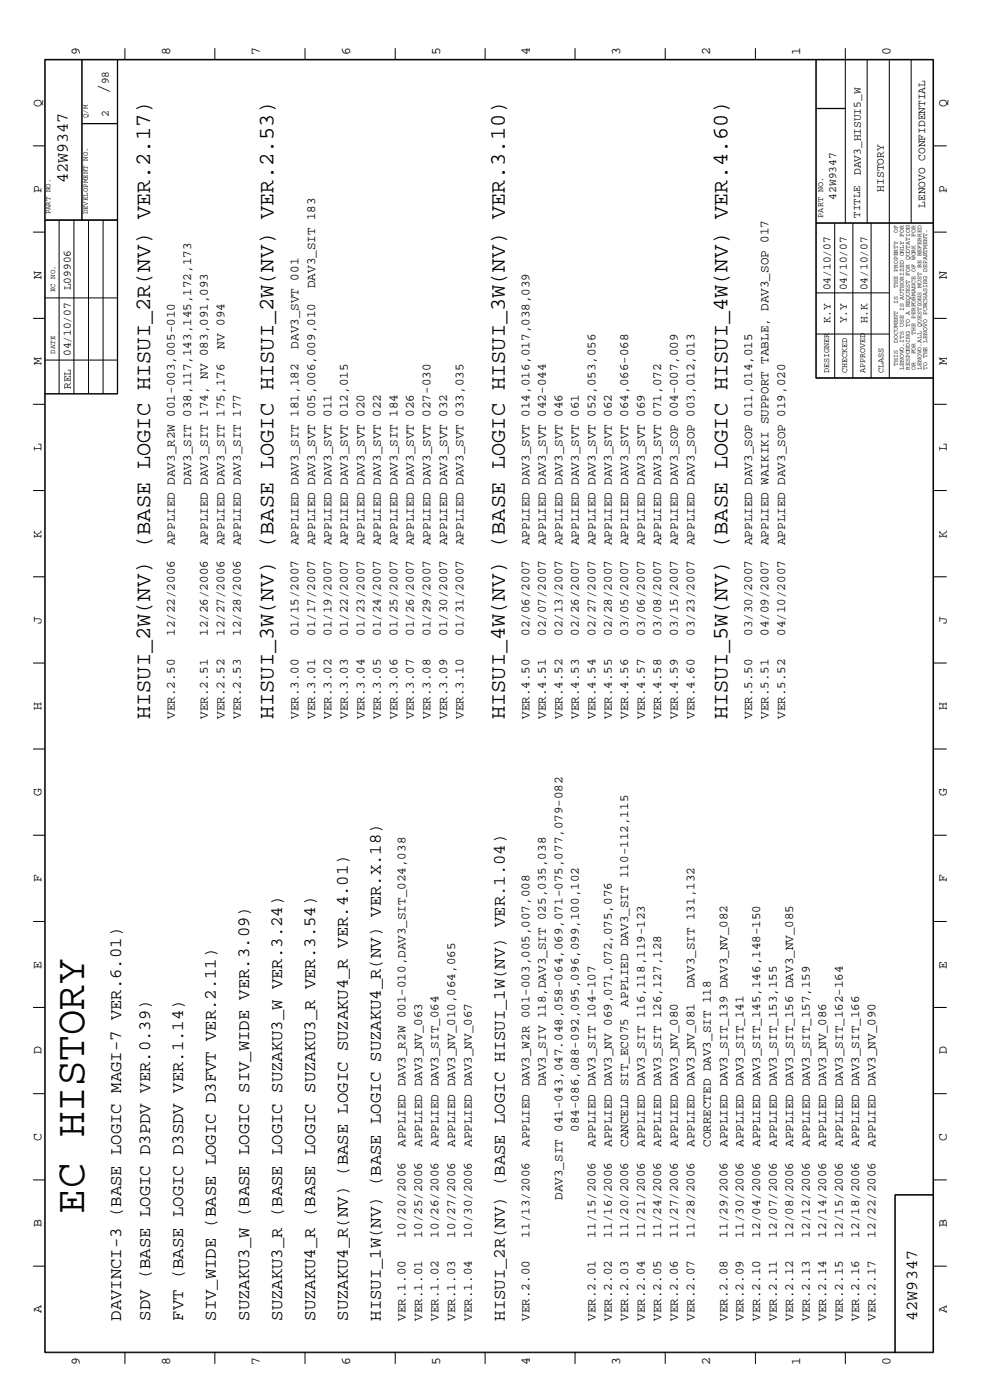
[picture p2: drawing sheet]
<svg xmlns="http://www.w3.org/2000/svg" width="300mm" height="423mm" viewBox="0 0 300 423" stroke-linecap="round" stroke-linejoin="round" font-family="sans-serif">
<defs><g id="words">
<text font-size="12.8" x="25.4" y="366.9" transform="rotate(-90 25.4 366.9)">EC HISTORY</text>
<g font-size="6.6">
<text x="45.4" y="217.4" transform="rotate(-90 45.4 217.4)">HISUI_2W(NV) (BASE LOGIC HISUI_2R(NV) VER.2.17)</text>
<text x="82.7" y="217.4" transform="rotate(-90 82.7 217.4)">HISUI_3W(NV) (BASE LOGIC HISUI_2W(NV) VER.2.53)</text>
<text x="152.6" y="217.4" transform="rotate(-90 152.6 217.4)">HISUI_4W(NV) (BASE LOGIC HISUI_3W(NV) VER.3.10)</text>
<text x="219.9" y="217.4" transform="rotate(-90 219.9 217.4)">HISUI_5W(NV) (BASE LOGIC HISUI_4W(NV) VER.4.60)</text>
</g>
<g font-size="5.2">
<text x="32.9" y="28.4" transform="rotate(-90 32.9 28.4)">/</text>
<text x="36.7" y="399.4" transform="rotate(-90 36.7 399.4)">DAVINCI-3 (BASE LOGIC MAGI-7 VER.6.01)</text>
<text x="45.4" y="399.4" transform="rotate(-90 45.4 399.4)">SDV (BASE LOGIC D3PDV VER.0.39)</text>
<text x="55.4" y="399.4" transform="rotate(-90 55.4 399.4)">FVT (BASE LOGIC D3SDV VER.1.14)</text>
<text x="65.3" y="399.4" transform="rotate(-90 65.3 399.4)">SIV_WIDE (BASE LOGIC D3FVT VER.2.11)</text>
<text x="75.3" y="399.4" transform="rotate(-90 75.3 399.4)">SUZAKU3_W (BASE LOGIC SIV_WIDE VER.3.09)</text>
<text x="85.3" y="399.4" transform="rotate(-90 85.3 399.4)">SUZAKU3_R (BASE LOGIC SUZAKU3_W VER.3.24)</text>
<text x="95.3" y="399.4" transform="rotate(-90 95.3 399.4)">SUZAKU4_R (BASE LOGIC SUZAKU3_R VER.3.54)</text>
<text x="105.2" y="399.4" transform="rotate(-90 105.2 399.4)">SUZAKU4_R(NV) (BASE LOGIC SUZAKU4_R VER.4.01)</text>
<text x="115.1" y="399.4" transform="rotate(-90 115.1 399.4)">HISUI_1W(NV) (BASE LOGIC SUZAKU4_R(NV) VER.X.18)</text>
<text x="152.6" y="399.4" transform="rotate(-90 152.6 399.4)">HISUI_2R(NV) (BASE LOGIC HISUI_1W(NV) VER.1.04)</text>
</g>
<g font-size="5.1">
<text x="20.5" y="55.4" transform="rotate(-90 20.5 55.4)">42W9347</text>
<text x="277.2" y="399.4" transform="rotate(-90 277.2 399.4)">42W9347</text>
</g>
<g font-size="4">
<text x="24.1" y="16.7" transform="rotate(-90 24.1 16.7)">9</text>
<text x="51.4" y="16.7" transform="rotate(-90 51.4 16.7)">8</text>
<text x="78.6" y="16.7" transform="rotate(-90 78.6 16.7)">7</text>
<text x="105.8" y="16.7" transform="rotate(-90 105.8 16.7)">6</text>
<text x="133.1" y="16.7" transform="rotate(-90 133.1 16.7)">5</text>
<text x="160.2" y="16.7" transform="rotate(-90 160.2 16.7)">4</text>
<text x="187.5" y="16.7" transform="rotate(-90 187.5 16.7)">3</text>
<text x="214.6" y="16.7" transform="rotate(-90 214.6 16.7)">2</text>
<text x="241.9" y="16.7" transform="rotate(-90 241.9 16.7)">1</text>
<text x="269.2" y="16.7" transform="rotate(-90 269.2 16.7)">0</text>
<text x="12.5" y="32.3" transform="rotate(-90 12.5 32.3)">Q</text>
<text x="286.2" y="32.3" transform="rotate(-90 286.2 32.3)">Q</text>
<text x="12.5" y="58.3" transform="rotate(-90 12.5 58.3)">P</text>
<text x="286.2" y="58.3" transform="rotate(-90 286.2 58.3)">P</text>
<text x="12.5" y="84.4" transform="rotate(-90 12.5 84.4)">N</text>
<text x="286.2" y="84.4" transform="rotate(-90 286.2 84.4)">N</text>
<text x="12.5" y="110.5" transform="rotate(-90 12.5 110.5)">M</text>
<text x="286.2" y="110.5" transform="rotate(-90 286.2 110.5)">M</text>
<text x="12.5" y="136.5" transform="rotate(-90 12.5 136.5)">L</text>
<text x="286.2" y="136.5" transform="rotate(-90 286.2 136.5)">L</text>
<text x="12.5" y="162.6" transform="rotate(-90 12.5 162.6)">K</text>
<text x="286.2" y="162.6" transform="rotate(-90 286.2 162.6)">K</text>
<text x="12.5" y="188.6" transform="rotate(-90 12.5 188.6)">J</text>
<text x="286.2" y="188.6" transform="rotate(-90 286.2 188.6)">J</text>
<text x="12.5" y="214.7" transform="rotate(-90 12.5 214.7)">H</text>
<text x="286.2" y="214.7" transform="rotate(-90 286.2 214.7)">H</text>
<text x="12.5" y="240.7" transform="rotate(-90 12.5 240.7)">G</text>
<text x="286.2" y="240.7" transform="rotate(-90 286.2 240.7)">G</text>
<text x="12.5" y="266.8" transform="rotate(-90 12.5 266.8)">F</text>
<text x="286.2" y="266.8" transform="rotate(-90 286.2 266.8)">F</text>
<text x="12.5" y="292.9" transform="rotate(-90 12.5 292.9)">E</text>
<text x="286.2" y="292.9" transform="rotate(-90 286.2 292.9)">E</text>
<text x="12.5" y="318.9" transform="rotate(-90 12.5 318.9)">D</text>
<text x="286.2" y="318.9" transform="rotate(-90 286.2 318.9)">D</text>
<text x="12.5" y="344.9" transform="rotate(-90 12.5 344.9)">C</text>
<text x="286.2" y="344.9" transform="rotate(-90 286.2 344.9)">C</text>
<text x="12.5" y="371" transform="rotate(-90 12.5 371)">B</text>
<text x="286.2" y="371" transform="rotate(-90 286.2 371)">B</text>
<text x="12.5" y="397" transform="rotate(-90 12.5 397)">A</text>
<text x="286.2" y="397" transform="rotate(-90 286.2 397)">A</text>
<text x="24.1" y="412.7" transform="rotate(-90 24.1 412.7)">9</text>
<text x="51.4" y="412.7" transform="rotate(-90 51.4 412.7)">8</text>
<text x="78.6" y="412.7" transform="rotate(-90 78.6 412.7)">7</text>
<text x="105.8" y="412.7" transform="rotate(-90 105.8 412.7)">6</text>
<text x="133.1" y="412.7" transform="rotate(-90 133.1 412.7)">5</text>
<text x="160.2" y="412.7" transform="rotate(-90 160.2 412.7)">4</text>
<text x="187.5" y="412.7" transform="rotate(-90 187.5 412.7)">3</text>
<text x="214.6" y="412.7" transform="rotate(-90 214.6 412.7)">2</text>
<text x="241.9" y="412.7" transform="rotate(-90 241.9 412.7)">1</text>
<text x="269.2" y="412.7" transform="rotate(-90 269.2 412.7)">0</text>
</g>
<g font-size="3.8">
<text x="95.2" y="87.1" transform="rotate(-90 95.2 87.1)">DAV3_SIT 183</text>
<text x="67.8" y="105.4" transform="rotate(-90 67.8 105.4)">NV 094</text>
<text x="90.3" y="105.4" transform="rotate(-90 90.3 105.4)">DAV3_SVT 001</text>
<text x="57.8" y="146.6" transform="rotate(-90 57.8 146.6)">DAV3_SIT 038,117,143,145,172,173</text>
<text x="52.8" y="164.8" transform="rotate(-90 52.8 164.8)">APPLIED DAV3_R2W 001-003,005-010</text>
<text x="62.8" y="164.8" transform="rotate(-90 62.8 164.8)">APPLIED DAV3_SIT 174, NV 083,091,093</text>
<text x="67.8" y="164.8" transform="rotate(-90 67.8 164.8)">APPLIED DAV3_SIT 175,176</text>
<text x="72.8" y="164.8" transform="rotate(-90 72.8 164.8)">APPLIED DAV3_SIT 177</text>
<text x="90.3" y="164.8" transform="rotate(-90 90.3 164.8)">APPLIED DAV3_SIT 181,182</text>
<text x="95.2" y="164.8" transform="rotate(-90 95.2 164.8)">APPLIED DAV3_SVT 005,006,009,010</text>
<text x="100.2" y="164.8" transform="rotate(-90 100.2 164.8)">APPLIED DAV3_SVT 011</text>
<text x="105.2" y="164.8" transform="rotate(-90 105.2 164.8)">APPLIED DAV3_SVT 012,015</text>
<text x="110.2" y="164.8" transform="rotate(-90 110.2 164.8)">APPLIED DAV3_SVT 020</text>
<text x="115.1" y="164.8" transform="rotate(-90 115.1 164.8)">APPLIED DAV3_SVT 022</text>
<text x="120.1" y="164.8" transform="rotate(-90 120.1 164.8)">APPLIED DAV3_SIT 184</text>
<text x="125.1" y="164.8" transform="rotate(-90 125.1 164.8)">APPLIED DAV3_SVT 026</text>
<text x="130.1" y="164.8" transform="rotate(-90 130.1 164.8)">APPLIED DAV3_SVT 027-030</text>
<text x="135.1" y="164.8" transform="rotate(-90 135.1 164.8)">APPLIED DAV3_SVT 032</text>
<text x="140.1" y="164.8" transform="rotate(-90 140.1 164.8)">APPLIED DAV3_SVT 033,035</text>
<text x="160" y="164.8" transform="rotate(-90 160 164.8)">APPLIED DAV3_SVT 014,016,017,038,039</text>
<text x="165" y="164.8" transform="rotate(-90 165 164.8)">APPLIED DAV3_SVT 042-044</text>
<text x="170" y="164.8" transform="rotate(-90 170 164.8)">APPLIED DAV3_SVT 046</text>
<text x="175" y="164.8" transform="rotate(-90 175 164.8)">APPLIED DAV3_SVT 061</text>
<text x="180" y="164.8" transform="rotate(-90 180 164.8)">APPLIED DAV3_SVT 052,053,056</text>
<text x="184.9" y="164.8" transform="rotate(-90 184.9 164.8)">APPLIED DAV3_SVT 062</text>
<text x="189.9" y="164.8" transform="rotate(-90 189.9 164.8)">APPLIED DAV3_SVT 064,066-068</text>
<text x="194.9" y="164.8" transform="rotate(-90 194.9 164.8)">APPLIED DAV3_SVT 069</text>
<text x="199.9" y="164.8" transform="rotate(-90 199.9 164.8)">APPLIED DAV3_SVT 071,072</text>
<text x="204.9" y="164.8" transform="rotate(-90 204.9 164.8)">APPLIED DAV3_SOP 004-007,009</text>
<text x="209.9" y="164.8" transform="rotate(-90 209.9 164.8)">APPLIED DAV3_SOP 003,012,013</text>
<text x="227.3" y="164.8" transform="rotate(-90 227.3 164.8)">APPLIED DAV3_SOP 011,014,015</text>
<text x="232.3" y="164.8" transform="rotate(-90 232.3 164.8)">APPLIED WAIKIKI SUPPORT TABLE, DAV3_SOP 017</text>
<text x="237.3" y="164.8" transform="rotate(-90 237.3 164.8)">APPLIED DAV3_SOP 019,020</text>
<text x="52.8" y="192.3" transform="rotate(-90 52.8 192.3)">12/22/2006</text>
<text x="62.8" y="192.3" transform="rotate(-90 62.8 192.3)">12/26/2006</text>
<text x="67.8" y="192.3" transform="rotate(-90 67.8 192.3)">12/27/2006</text>
<text x="72.8" y="192.3" transform="rotate(-90 72.8 192.3)">12/28/2006</text>
<text x="90.3" y="192.3" transform="rotate(-90 90.3 192.3)">01/15/2007</text>
<text x="95.2" y="192.3" transform="rotate(-90 95.2 192.3)">01/17/2007</text>
<text x="100.2" y="192.3" transform="rotate(-90 100.2 192.3)">01/19/2007</text>
<text x="105.2" y="192.3" transform="rotate(-90 105.2 192.3)">01/22/2007</text>
<text x="110.2" y="192.3" transform="rotate(-90 110.2 192.3)">01/23/2007</text>
<text x="115.1" y="192.3" transform="rotate(-90 115.1 192.3)">01/24/2007</text>
<text x="120.1" y="192.3" transform="rotate(-90 120.1 192.3)">01/25/2007</text>
<text x="125.1" y="192.3" transform="rotate(-90 125.1 192.3)">01/26/2007</text>
<text x="130.1" y="192.3" transform="rotate(-90 130.1 192.3)">01/29/2007</text>
<text x="135.1" y="192.3" transform="rotate(-90 135.1 192.3)">01/30/2007</text>
<text x="140.1" y="192.3" transform="rotate(-90 140.1 192.3)">01/31/2007</text>
<text x="160" y="192.3" transform="rotate(-90 160 192.3)">02/06/2007</text>
<text x="165" y="192.3" transform="rotate(-90 165 192.3)">02/07/2007</text>
<text x="170" y="192.3" transform="rotate(-90 170 192.3)">02/13/2007</text>
<text x="175" y="192.3" transform="rotate(-90 175 192.3)">02/26/2007</text>
<text x="180" y="192.3" transform="rotate(-90 180 192.3)">02/27/2007</text>
<text x="184.9" y="192.3" transform="rotate(-90 184.9 192.3)">02/28/2007</text>
<text x="189.9" y="192.3" transform="rotate(-90 189.9 192.3)">03/05/2007</text>
<text x="194.9" y="192.3" transform="rotate(-90 194.9 192.3)">03/06/2007</text>
<text x="199.9" y="192.3" transform="rotate(-90 199.9 192.3)">03/08/2007</text>
<text x="204.9" y="192.3" transform="rotate(-90 204.9 192.3)">03/15/2007</text>
<text x="209.9" y="192.3" transform="rotate(-90 209.9 192.3)">03/23/2007</text>
<text x="227.3" y="192.3" transform="rotate(-90 227.3 192.3)">03/30/2007</text>
<text x="232.3" y="192.3" transform="rotate(-90 232.3 192.3)">04/09/2007</text>
<text x="237.3" y="192.3" transform="rotate(-90 237.3 192.3)">04/10/2007</text>
<text x="52.8" y="217.4" transform="rotate(-90 52.8 217.4)">VER.2.50</text>
<text x="62.8" y="217.4" transform="rotate(-90 62.8 217.4)">VER.2.51</text>
<text x="67.8" y="217.4" transform="rotate(-90 67.8 217.4)">VER.2.52</text>
<text x="72.8" y="217.4" transform="rotate(-90 72.8 217.4)">VER.2.53</text>
<text x="90.3" y="217.4" transform="rotate(-90 90.3 217.4)">VER.3.00</text>
<text x="95.2" y="217.4" transform="rotate(-90 95.2 217.4)">VER.3.01</text>
<text x="100.2" y="217.4" transform="rotate(-90 100.2 217.4)">VER.3.02</text>
<text x="105.2" y="217.4" transform="rotate(-90 105.2 217.4)">VER.3.03</text>
<text x="110.2" y="217.4" transform="rotate(-90 110.2 217.4)">VER.3.04</text>
<text x="115.1" y="217.4" transform="rotate(-90 115.1 217.4)">VER.3.05</text>
<text x="120.1" y="217.4" transform="rotate(-90 120.1 217.4)">VER.3.06</text>
<text x="125.1" y="217.4" transform="rotate(-90 125.1 217.4)">VER.3.07</text>
<text x="130.1" y="217.4" transform="rotate(-90 130.1 217.4)">VER.3.08</text>
<text x="135.1" y="217.4" transform="rotate(-90 135.1 217.4)">VER.3.09</text>
<text x="140.1" y="217.4" transform="rotate(-90 140.1 217.4)">VER.3.10</text>
<text x="160" y="217.4" transform="rotate(-90 160 217.4)">VER.4.50</text>
<text x="165" y="217.4" transform="rotate(-90 165 217.4)">VER.4.51</text>
<text x="170" y="217.4" transform="rotate(-90 170 217.4)">VER.4.52</text>
<text x="175" y="217.4" transform="rotate(-90 175 217.4)">VER.4.53</text>
<text x="180" y="217.4" transform="rotate(-90 180 217.4)">VER.4.54</text>
<text x="184.9" y="217.4" transform="rotate(-90 184.9 217.4)">VER.4.55</text>
<text x="189.9" y="217.4" transform="rotate(-90 189.9 217.4)">VER.4.56</text>
<text x="194.9" y="217.4" transform="rotate(-90 194.9 217.4)">VER.4.57</text>
<text x="199.9" y="217.4" transform="rotate(-90 199.9 217.4)">VER.4.58</text>
<text x="204.9" y="217.4" transform="rotate(-90 204.9 217.4)">VER.4.59</text>
<text x="209.9" y="217.4" transform="rotate(-90 209.9 217.4)">VER.4.60</text>
<text x="227.3" y="217.4" transform="rotate(-90 227.3 217.4)">VER.5.50</text>
<text x="232.3" y="217.4" transform="rotate(-90 232.3 217.4)">VER.5.51</text>
<text x="237.3" y="217.4" transform="rotate(-90 237.3 217.4)">VER.5.52</text>
<text x="209.9" y="298.8" transform="rotate(-90 209.9 298.8)">DAV3_SIT 131,132</text>
<text x="189.9" y="304.4" transform="rotate(-90 189.9 304.4)">APPLIED DAV3_SIT 110-112,115</text>
<text x="165" y="328.5" transform="rotate(-90 165 328.5)">DAV3_SIV 118,DAV3_SIT 025,035,038</text>
<text x="122.6" y="346.8" transform="rotate(-90 122.6 346.8)">APPLIED DAV3_R2W 001-010,DAV3_SIT_024,038</text>
<text x="127.6" y="346.8" transform="rotate(-90 127.6 346.8)">APPLIED DAV3_NV_063</text>
<text x="132.6" y="346.8" transform="rotate(-90 132.6 346.8)">APPLIED DAV3_SIT_064</text>
<text x="137.6" y="346.8" transform="rotate(-90 137.6 346.8)">APPLIED DAV3_NV_010,064,065</text>
<text x="142.6" y="346.8" transform="rotate(-90 142.6 346.8)">APPLIED DAV3_NV_067</text>
<text x="160" y="346.8" transform="rotate(-90 160 346.8)">APPLIED DAV3_W2R 001-003,005,007,008</text>
<text x="175" y="342.2" transform="rotate(-90 175 342.2)">084-086,088-092,095,096,099,100,102</text>
<text x="180" y="346.8" transform="rotate(-90 180 346.8)">APPLIED DAV3_SIT 104-107</text>
<text x="184.9" y="346.8" transform="rotate(-90 184.9 346.8)">APPLIED DAV3_NV 069,071,072,075,076</text>
<text x="189.9" y="346.8" transform="rotate(-90 189.9 346.8)">CANCELD SIT_EC075</text>
<text x="194.9" y="346.8" transform="rotate(-90 194.9 346.8)">APPLIED DAV3_SIT 116,118,119-123</text>
<text x="199.9" y="346.8" transform="rotate(-90 199.9 346.8)">APPLIED DAV3_SIT 126,127,128</text>
<text x="204.9" y="346.8" transform="rotate(-90 204.9 346.8)">APPLIED DAV3_NV_080</text>
<text x="209.9" y="346.8" transform="rotate(-90 209.9 346.8)">APPLIED DAV3_NV_081</text>
<text x="214.9" y="346.8" transform="rotate(-90 214.9 346.8)">CORRECTED DAV3_SIT 118</text>
<text x="219.9" y="346.8" transform="rotate(-90 219.9 346.8)">APPLIED DAV3_SIT_139 DAV3_NV_082</text>
<text x="224.8" y="346.8" transform="rotate(-90 224.8 346.8)">APPLIED DAV3_SIT_141</text>
<text x="229.8" y="346.8" transform="rotate(-90 229.8 346.8)">APPLIED DAV3_SIT_145,146,148-150</text>
<text x="234.8" y="346.8" transform="rotate(-90 234.8 346.8)">APPLIED DAV3_SIT_153,155</text>
<text x="239.8" y="346.8" transform="rotate(-90 239.8 346.8)">APPLIED DAV3_SIT_156 DAV3_NV_085</text>
<text x="244.8" y="346.8" transform="rotate(-90 244.8 346.8)">APPLIED DAV3_SIT_157,159</text>
<text x="249.8" y="346.8" transform="rotate(-90 249.8 346.8)">APPLIED DAV3_NV_086</text>
<text x="254.8" y="346.8" transform="rotate(-90 254.8 346.8)">APPLIED DAV3_SIT_162-164</text>
<text x="259.8" y="346.8" transform="rotate(-90 259.8 346.8)">APPLIED DAV3_SIT_166</text>
<text x="264.7" y="346.8" transform="rotate(-90 264.7 346.8)">APPLIED DAV3_NV_090</text>
<text x="170" y="362.8" transform="rotate(-90 170 362.8)">DAV3_SIT 041-043,047.048,058-064,069,071-075,077,079-082</text>
<text x="122.6" y="374.2" transform="rotate(-90 122.6 374.2)">10/20/2006</text>
<text x="127.6" y="374.2" transform="rotate(-90 127.6 374.2)">10/25/2006</text>
<text x="132.6" y="374.2" transform="rotate(-90 132.6 374.2)">10/26/2006</text>
<text x="137.6" y="374.2" transform="rotate(-90 137.6 374.2)">10/27/2006</text>
<text x="142.6" y="374.2" transform="rotate(-90 142.6 374.2)">10/30/2006</text>
<text x="160" y="374.2" transform="rotate(-90 160 374.2)">11/13/2006</text>
<text x="180" y="374.2" transform="rotate(-90 180 374.2)">11/15/2006</text>
<text x="184.9" y="374.2" transform="rotate(-90 184.9 374.2)">11/16/2006</text>
<text x="189.9" y="374.2" transform="rotate(-90 189.9 374.2)">11/20/2006</text>
<text x="194.9" y="374.2" transform="rotate(-90 194.9 374.2)">11/21/2006</text>
<text x="199.9" y="374.2" transform="rotate(-90 199.9 374.2)">11/24/2006</text>
<text x="204.9" y="374.2" transform="rotate(-90 204.9 374.2)">11/27/2006</text>
<text x="209.9" y="374.2" transform="rotate(-90 209.9 374.2)">11/28/2006</text>
<text x="219.9" y="374.2" transform="rotate(-90 219.9 374.2)">11/29/2006</text>
<text x="224.8" y="374.2" transform="rotate(-90 224.8 374.2)">11/30/2006</text>
<text x="229.8" y="374.2" transform="rotate(-90 229.8 374.2)">12/04/2006</text>
<text x="234.8" y="374.2" transform="rotate(-90 234.8 374.2)">12/07/2006</text>
<text x="239.8" y="374.2" transform="rotate(-90 239.8 374.2)">12/08/2006</text>
<text x="244.8" y="374.2" transform="rotate(-90 244.8 374.2)">12/12/2006</text>
<text x="249.8" y="374.2" transform="rotate(-90 249.8 374.2)">12/14/2006</text>
<text x="254.8" y="374.2" transform="rotate(-90 254.8 374.2)">12/15/2006</text>
<text x="259.8" y="374.2" transform="rotate(-90 259.8 374.2)">12/18/2006</text>
<text x="264.7" y="374.2" transform="rotate(-90 264.7 374.2)">12/22/2006</text>
<text x="122.6" y="399.4" transform="rotate(-90 122.6 399.4)">VER.1.00</text>
<text x="127.6" y="399.4" transform="rotate(-90 127.6 399.4)">VER.1.01</text>
<text x="132.6" y="399.4" transform="rotate(-90 132.6 399.4)">VER.1.02</text>
<text x="137.6" y="399.4" transform="rotate(-90 137.6 399.4)">VER.1.03</text>
<text x="142.6" y="399.4" transform="rotate(-90 142.6 399.4)">VER.1.04</text>
<text x="160" y="399.4" transform="rotate(-90 160 399.4)">VER.2.00</text>
<text x="180" y="399.4" transform="rotate(-90 180 399.4)">VER.2.01</text>
<text x="184.9" y="399.4" transform="rotate(-90 184.9 399.4)">VER.2.02</text>
<text x="189.9" y="399.4" transform="rotate(-90 189.9 399.4)">VER.2.03</text>
<text x="194.9" y="399.4" transform="rotate(-90 194.9 399.4)">VER.2.04</text>
<text x="199.9" y="399.4" transform="rotate(-90 199.9 399.4)">VER.2.05</text>
<text x="204.9" y="399.4" transform="rotate(-90 204.9 399.4)">VER.2.06</text>
<text x="209.9" y="399.4" transform="rotate(-90 209.9 399.4)">VER.2.07</text>
<text x="219.9" y="399.4" transform="rotate(-90 219.9 399.4)">VER.2.08</text>
<text x="224.8" y="399.4" transform="rotate(-90 224.8 399.4)">VER.2.09</text>
<text x="229.8" y="399.4" transform="rotate(-90 229.8 399.4)">VER.2.10</text>
<text x="234.8" y="399.4" transform="rotate(-90 234.8 399.4)">VER.2.11</text>
<text x="239.8" y="399.4" transform="rotate(-90 239.8 399.4)">VER.2.12</text>
<text x="244.8" y="399.4" transform="rotate(-90 244.8 399.4)">VER.2.13</text>
<text x="249.8" y="399.4" transform="rotate(-90 249.8 399.4)">VER.2.14</text>
<text x="254.8" y="399.4" transform="rotate(-90 254.8 399.4)">VER.2.15</text>
<text x="259.8" y="399.4" transform="rotate(-90 259.8 399.4)">VER.2.16</text>
<text x="264.7" y="399.4" transform="rotate(-90 264.7 399.4)">VER.2.17</text>
</g>
<g font-size="3.4">
<text x="32.9" y="25.5" transform="rotate(-90 32.9 25.5)">98</text>
<text x="32.9" y="35.5" transform="rotate(-90 32.9 35.5)">2</text>
<text x="260.2" y="52.9" transform="rotate(-90 260.2 52.9)">DAV3_HISUI5_W</text>
<text x="267.2" y="57.9" transform="rotate(-90 267.2 57.9)">HISTORY</text>
<text x="252.7" y="60.4" transform="rotate(-90 252.7 60.4)">42W9347</text>
<text x="279.7" y="62.8" transform="rotate(-90 279.7 62.8)">LENOVO CONFIDENTIAL</text>
<text x="21.4" y="87.8" transform="rotate(-90 21.4 87.8)">L09906</text>
<text x="251" y="87.8" transform="rotate(-90 251 87.8)">04/10/07</text>
<text x="255.9" y="87.8" transform="rotate(-90 255.9 87.8)">04/10/07</text>
<text x="262.2" y="87.8" transform="rotate(-90 262.2 87.8)">04/10/07</text>
<text x="251" y="97.8" transform="rotate(-90 251 97.8)">K.Y</text>
<text x="255.9" y="97.8" transform="rotate(-90 255.9 97.8)">Y.Y</text>
<text x="262.2" y="97.8" transform="rotate(-90 262.2 97.8)">H.K</text>
<text x="21.4" y="107.7" transform="rotate(-90 21.4 107.7)">04/10/07</text>
<text x="21.4" y="117.7" transform="rotate(-90 21.4 117.7)">REL</text>
</g>
<text font-size="3.2" x="260" y="65.8" transform="rotate(-90 260 65.8)">TITLE</text>
<g font-size="2.5">
<text x="248.8" y="65.8" transform="rotate(-90 248.8 65.8)">PART NO.</text>
<text x="250.6" y="112.9" transform="rotate(-90 250.6 112.9)">DESIGNER</text>
<text x="256.1" y="112.9" transform="rotate(-90 256.1 112.9)">CHECKED</text>
<text x="261.5" y="112.9" transform="rotate(-90 261.5 112.9)">APPROVED</text>
<text x="267" y="112.9" transform="rotate(-90 267 112.9)">CLASS</text>
</g>
<g font-size="2.3">
<text x="26.6" y="35.7" transform="rotate(-90 26.6 35.7)">Q/M</text>
<text x="15.2" y="64.9" transform="rotate(-90 15.2 64.9)">PART NO.</text>
<text x="26.6" y="64.9" transform="rotate(-90 26.6 64.9)">DEVELOPMENT NO.</text>
<text x="16.7" y="88.3" transform="rotate(-90 16.7 88.3)">EC NO.</text>
<text x="16.7" y="106.9" transform="rotate(-90 16.7 106.9)">DATE</text>
</g>
<g font-size="2">
<text x="271.4" y="70.4" transform="rotate(-90 271.4 70.4)">OF</text>
<text x="276.7" y="71.6" transform="rotate(-90 276.7 71.6)">FOR</text>
<text x="271.4" y="87" transform="rotate(-90 271.4 87)">THE PROPERTY</text>
<text x="271.4" y="91.8" transform="rotate(-90 271.4 91.8)">IS</text>
<text x="276.7" y="101.3" transform="rotate(-90 276.7 101.3)">THE PERFORMANCE OF WORK</text>
<text x="271.4" y="103.6" transform="rotate(-90 271.4 103.6)">DOCUMENT</text>
<text x="276.7" y="107.2" transform="rotate(-90 276.7 107.2)">FOR</text>
<text x="271.4" y="110.7" transform="rotate(-90 271.4 110.7)">THIS</text>
<text x="273.2" y="111.9" transform="rotate(-90 273.2 111.9)">LENOVO.ITS USE IS AUTHORIZED ONLY FOR</text>
<text x="275" y="111.9" transform="rotate(-90 275 111.9)">RESPONDING TO A REQUEST FOR QUOTATION</text>
<text x="276.7" y="111.9" transform="rotate(-90 276.7 111.9)">OR</text>
<text x="278.6" y="111.9" transform="rotate(-90 278.6 111.9)">LENOVO.ALL QUESTIONS MUST BE REFERRED</text>
<text x="280.2" y="111.9" transform="rotate(-90 280.2 111.9)">TO THE LENOVO PURCHASING DEPARTMENT.</text>
</g>
</g></defs>
<g fill="none" stroke="#000" stroke-width=".3">
<path d="M13.5 17.9h268.7v391.1h-268.7zM13.6 18.1h268.4v390.8h-268.4zM24.7 17.9v48.7M24.8 17.9v48.7M35.5 17.9v101.2M35.6 17.9v101.2h-22.1M37.8 14.6v3.3M64.9 14.6v3.3M92.2 14.6v3.3M119.5 14.6v3.3M146.6 14.6v3.3M173.8 14.6v3.3"/>
<path d="M201.1 14.6v3.3M228.3 14.6v3.3M246.6 17.9v96.5h35.4M246.7 17.9v96.5M255.5 14.6v52.9M262.1 17.9v49.6M268.8 17.9v96.5M275.4 17.9v49.6M24.8 37.4h10.8M24.8 37.3h10.8M246.6 32.9h8.9M246.6 32.8h8.9"/>
<path d="M10 44.1h3.5M282 44.1h4.2M10 70.2h3.5M13.5 66.6h22.1M13.5 66.5h22.1M17.9 66.6v52.5M22.4 66.6v52.5M26.8 66.6v52.5M31.2 66.6v52.4M246.6 67.5h35.4M246.6 67.4h35.4M252.3 67.5v46.9"/>
<path d="M257.8 67.5v46.9M263.3 67.5v46.9M282 70.2h4.2M10 96.3h3.5M13.5 90.1h22.1M246.6 88.6h22.2M282 96.3h4.2M13.5 119h22.1M13.5 108.9h22.1M246.6 114.2h35.4M246.6 101h22.2M10 122.3h3.5"/>
<path d="M282 122.3h4.2M10 148.3h3.5M282 148.3h4.2M10 174.4h3.5M282 174.4h4.2M10 200.5h3.5M282 200.5h4.2M10 226.5h3.5M282 226.5h4.2M10 252.6h3.5M282 252.6h4.2M10 278.6h3.5"/>
<path d="M282 278.6h4.2M10 304.6h3.5M282 304.6h4.2M10 330.7h3.5M282 330.7h4.2M10 356.8h3.5M282 356.8h4.2M270.5 361.4h11.5M270.6 361.3v47.7M282 361.3h-11.5v47.7M10 382.9h3.5M282 382.9h4.2"/>
<path d="M37.8 409v3.4M64.9 409v3.4M92.2 409v3.4M119.5 409v3.4M146.6 409v3.4M173.8 409v3.4M201.1 409v3.4M228.3 409v3.4M255.5 409v3.4"/>
</g>
<use href="#words"/>
</svg>
